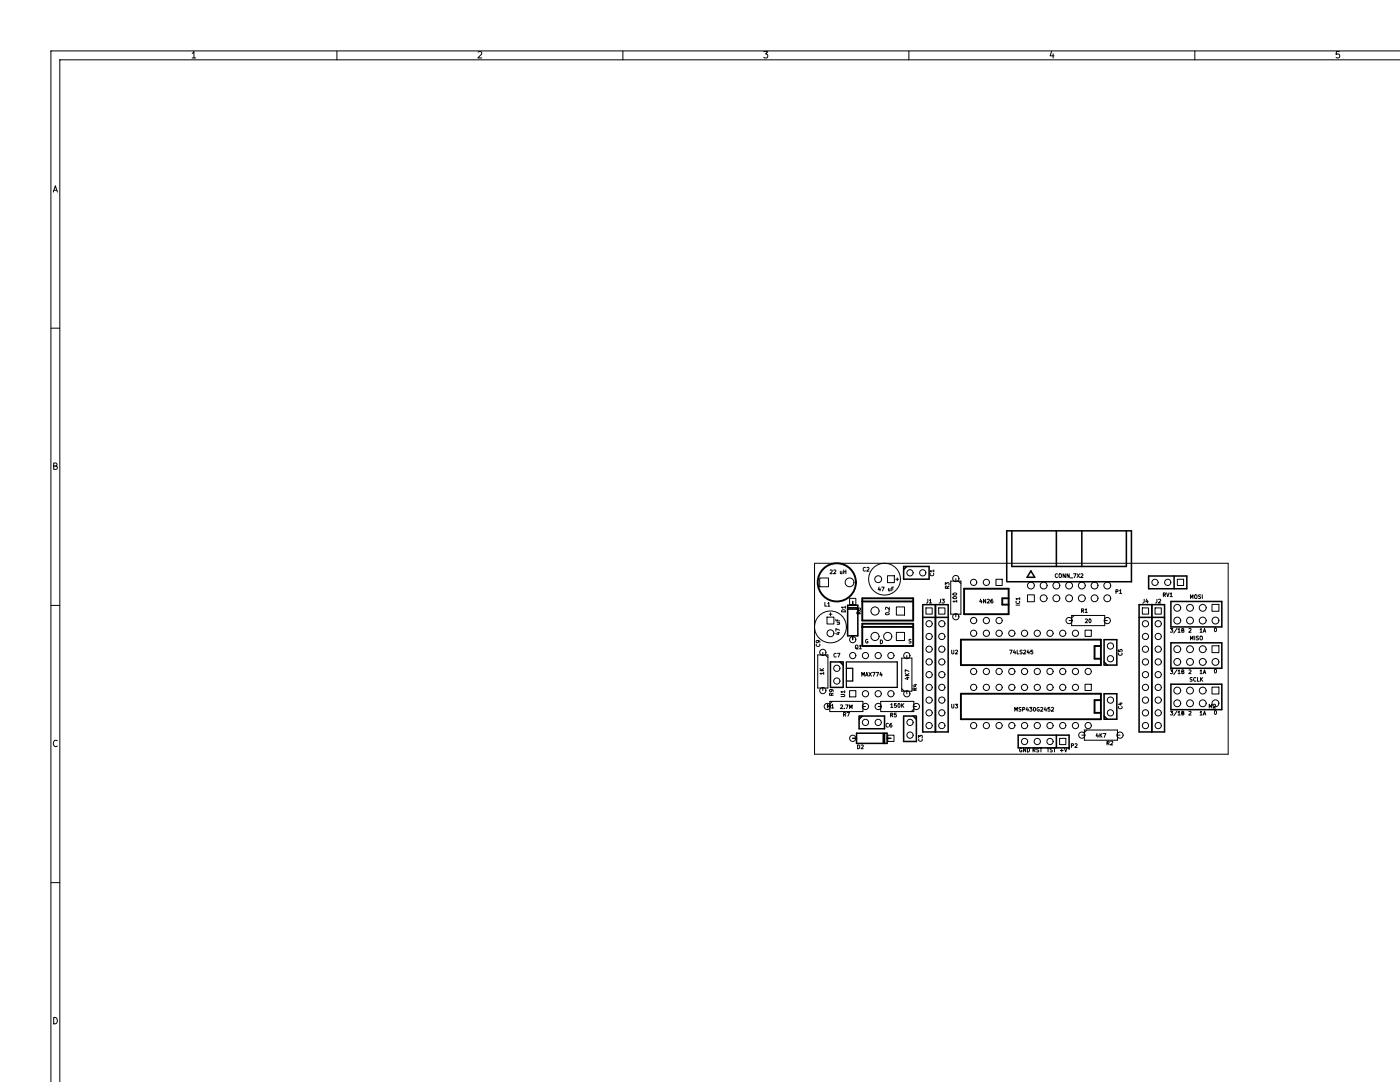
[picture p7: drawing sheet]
<svg xmlns="http://www.w3.org/2000/svg" width="279mm" height="216mm" viewBox="0 0 279 216" stroke-linecap="round" stroke-linejoin="round" font-family="sans-serif">
<g fill="none" stroke="#000" stroke-width=".2">
<path d="M38.3 10.7l.4-.4v1.3M38.3 11.6h.8M67.2 10.2v1.7M95.4 10.4l.5-.1 .2 .4-.7 .9h.7M124.3 10.2v1.7M152.4 10.3h.8l-.4 .5 .4 .1v.5l-.2 .2-.6-.2M181.4 10.2v1.7M209.9 10.2l-.3 .9h.8M210.2 10.7v.9M238.5 10.2v1.7M267.3 10.3h-.6l-.1 .6 .2-.1h.4l.2 .2-.1 .4-.2 .2-.5-.2M279.4 10.2h-269.2v205.7"/>
<path d="M279.4 11.9h-267.5v204M10.6 38.3l.4-1.2 .5 1.2M10.7 38h.7M10.2 65.5h1.7M10.7 93l.6-.1v-.4l-.6-.1v1.3h.5l.2-.5-.3-.2M162.6 112.4h82.5v38.1h-82.5zM163.6 115.3h1.7v1.8h-1.7zM165.7 113.8l.3-.1 .1 .2-.5 .6h.5M166.4 113.8l.3-.1 .1 .2-.5 .6h.5M167.7 114v.4h.3M168 114v.5M168.4 113.7v.8"/>
<path d="M168.4 114.1h.4M168.8 113.7v.8M169.6 119.4h1.2v1.2h-1.2zM172.7 113.3a.33 .33 0 0 0-.4 .3 .33 .33 0 0 0 .4 .3M173 113.3l.3-.1 .1 .2-.4 .6h.4M175.4 117.1l-.1 .6h.4M175.6 117.4v.5M175.9 117.2h.5l-.3 .7M177.1 114.9h1.4v1.4h-1.4zM177.3 117.4v.5l.3-.1M177.6 117.4v.5M178 117.5h.2"/>
<path d="M178.3 117.2h-.3v.7M178.8 115.6h.6M179.1 115.3v.6M185.2 119.6l-.1 .6-.2 .1M185.5 119.8l.2-.2v.7M185.7 114.4a.33 .33 0 0 0 .3 .5 .33 .33 0 0 0 .3-.5M186.4 113.9h-.8l.2 .2M186.4 113.7v.4M187.7 119.6v.6l-.3 .1M188 119.6h.5l-.3 .3h.2v.3h-.4M188.7 116.7v-.4l.2 .2 .1-.2h.3v.4M189 117.4v-.4h-.3v.4h.7"/>
<path d="M189.4 117l-.4 .2M189.7 116h2.1v6.6h-2.1zM190.2 119.1a.37 .37 0 0 1 .4-.1 .37 .37 0 0 1 .3 .4 .37 .37 0 0 1-.4 .1 .37 .37 0 0 1-.3-.4zM190.3 118.4a.36 .36 0 0 1 .4-.1 .36 .36 0 0 1 .2 .3 .37 .37 0 0 1-.4 .2 .37 .37 0 0 1-.3-.4zM190.8 115.4v.6M190.9 120h-.7l.2 .2M190.9 119.8v.4M191.3 116l.5 .5M195.7 119.5l-.2 .6h.5M195.9 119.8v.5M196.7 119.6v.7l-.4-.7v.7M197 119.6h.3l.2 .2-.5 .5h.5"/>
<path d="M198.1 119.6l-.3 .1-.1 .5 .2 .1 .2-.1v-.3l-.4 .1M198.8 115.6h1.2v1.2h-1.2zM202.8 120a.33 .33 0 0 0 .3 .4 .33 .33 0 0 0 .3-.4M203.5 119.5h-.7l.2 .2M203.5 119.2v.5M205.1 118.7h1.3v1.4h-1.3zM211.1 114.6a.33 .33 0 0 0-.5 .3 .33 .33 0 0 0 .5 .3M211.4 114.6l.1-.1 .3 .1-.1 .6-.3-.1zM212.6 114.5v.7l-.4-.7v.7M213.4 114.5v.7l-.5-.7v.7M213.6 115.3h.5M214.2 114.5h.5l-.3 .7"/>
<path d="M214.9 114.5l.5 .7M215.4 114.5l-.5 .7M215.7 114.6l.3-.1 .1 .2-.4 .5h.4M222.7 118.1l.4-.1v-.3h-.4v.7M223.4 117.9l.2-.2v.7M223.4 118.4h.5M228.3 119.6v.6l-.2 .1M228.9 119.5l-.2 .6h.4M229 119.8v.5M230.9 119.6v.6l-.3 .1M231.2 119.6h.3l.1 .2-.4 .5h.4M232.2 118.7h.3l.1-.3-.4-.1v.7"/>
<path d="M232.3 118.7l.3 .3M232.8 118.3l.3 .7 .2-.7M233.5 118.5l.2-.2v.7M233.5 119h.5M235 115.6h1.2v1.2h-1.2zM237.6 119.4v-.7l.2 .5 .3-.5v.7M238.4 118.8l.2-.1 .3 .1-.1 .6-.4-.1zM239.6 118.7h-.3l-.1 .1 .4 .3v.3h-.4M239.9 118.7v.7M10.2 120.8h1.7M162.9 128.5a.33 .33 0 0 0 .4 .5 .33 .33 0 0 0 .3-.5M163.2 130.7h2v6.6h-2z"/>
<path d="M163.2 127.8l.1 .4h-.4v-.2l.1-.2h.4l.2 .4M163.6 133.8h.8M163.6 133.4l.5 .4M164.2 130.2v.5M164.2 137.3v.5M164.4 134.4h-.8l.3 .2M164.4 134.1v.5M164.4 133.4l-.4 .3M164.6 120.2v.8h.4M164.7 130.7l.5 .5M165 123.1h1.4v1.4h-1.4zM165.2 120.4l.2-.2v.8"/>
<path d="M165.2 121h.4M165.5 122.6h.5M165.6 140h6.6v2h-6.6zM165.8 122.3v.5M165.9 137.6l.1 .3-.4 .1-.1-.3 .2-.1h.4l.2 .3M165.9 138.7v-.3l-.3-.1-.1 .4h.8M166.1 140l-.5 .5M166.3 138.3l-.4 .3M166.8 123.5v.4h.8M166.9 130.4a.33 .33 0 0 0-.5 .3 .33 .33 0 0 0 .5 .3M167.1 126.3h.5M167.1 124.3h.5"/>
<path d="M167.1 130.4h.5l-.3 .7M167.2 123.6v.3M167.3 126.1v.5l-.5-.2M167.5 124.3v.2l-.4 .1M167.6 125.8l-.8-.4v.5M167.8 138.6h.6l.2 .1-.2 .3h-.6M168.1 121.7a.39 .39 0 0 1 .4 0 .39 .39 0 0 1 .2 .4h-.7zM168.6 138h-.8l.2 .3M168.6 137.8v.5M168.7 121.2h-.7l.2 .2M168.7 120.9v.5M169.6 137.8h1.2v1.3h-1.2z"/>
<path d="M170.9 129.3l.4 .2M171 121.4l.2 .3 .4 .1 .2-.2-.1-.2h-.4l.1 .4M171.4 122.5v-.4h-.3l-.1 .4h.8M171.5 128.9l.2-.2v.8M171.5 129.5h.4M171.8 122l-.4 .3M172 134.9v-.7l.2 .5 .3-.5v.7M172.7 134.9l.3-.7 .2 .7M172.8 134.7h.4M173.2 127.6a.34 .34 0 0 0-.5 .4 .34 .34 0 0 0 .5 .2v-.2h-.1M173.4 134.2l.5 .7M173.9 134.2l-.5 .7"/>
<path d="M174.1 134.2h.5l-.3 .7M174.8 134.2h.5l-.3 .7M175.7 127.7a.38 .38 0 0 1 .4 .4 .38 .38 0 0 1-.4 .3zM175.8 140h6.6v2h-6.6zM175.8 134.1l-.2 .6h.5M176 134.4v.5M176.8 122.3a.37 .37 0 0 1 .4-.1 .37 .37 0 0 1 .2 .4 .37 .37 0 0 1-.4 .1 .37 .37 0 0 1-.2-.4zM177.4 121.9h.1M177.5 121.2v.4l-.6-.4-.2 .1 .1 .3M178.9 121.1h1.6v1.6h-1.6zM178.9 126.2h1.6v1.6h-1.6zM180 131.3h2v6.6h-2z"/>
<path d="M180 137.4l.5 .5M180.7 134.8h.7M180.7 134.4l.4 .4M180.9 135.2h.5M181 130.8v.5M181 137.9v.5M181.2 135.1v.5l-.6-.2M181.4 134l-.7-.4v.5M181.4 134.4l-.4 .3M181.8 127.6h-.3l-.1 .1 .4 .3v.2l-.4 .1M182.4 136.6h.5M182.6 137.7l-.1-.3-.2-.1-.1 .4h.7"/>
<path d="M182.7 136.5v.5l-.6-.2M182.9 137.3l-.3 .2M184.8 121.3h1.2v1.2h-1.2zM185.5 120.3h.4M187.3 121.3h1.3v1.2h-1.3zM189.9 129.7v.6l.2 .2 .3-.2v-.6M190.7 129.8l.3-.1 .1 .2-.5 .6h.5M190.8 122.6v.5M201.5 129.7h.5l-.3 .8M202.4 129.7l-.2 .5h.5M202.6 130v.5M202.8 120.7h.7"/>
<path d="M203 129.7v.8h.4M204 129.8h-.4v.2l.4 .3-.1 .2-.3-.1M204.3 129.8l.3-.1 .1 .2-.5 .6h.5M205.2 129.7l-.2 .5h.5M205.4 130v.5M206.1 129.7h-.4v.4h.4v.3h-.4M213.4 123.8h.5M213.9 122.8h6.6v2h-6.6zM214.4 122.8l-.5 .5M215.9 121.9l.3-.1v-.3h-.3v.7M216 121.9l.3 .3M216.5 136.5h1.3v1.3h-1.3z"/>
<path d="M216.5 125.7h1.3v1.3h-1.3zM216.6 121.7l.2-.2v.7M216.6 122.2h.4M216.6 123.6l.3-.1 .1 .2-.4 .6h.4M217.4 123.5h.1a.34 .34 0 0 1 .3 .4 .34 .34 0 0 1-.4 .3zM220.5 123.8h.5M223.2 129.6v.4h.4l-.1-.3 .4-.1v.4M223.3 130.3a.33 .33 0 0 0 .3 .5 .33 .33 0 0 0 .3-.5M228 121.3h1.2v1.2h-1.2zM230.5 121.3h1.3v1.2h-1.3zM233.6 133.7h.4l-.2 .3h.2v.3h-.4M233.6 125.4h.4l-.2 .3 .2 .1v.3h-.4"/>
<path d="M234.9 133.6l-.6 1M234.9 125.4l-.6 .9M235.1 133.9l.2-.2v.7M235.1 125.6l.2-.2v.8M235.1 134.4h.4M235.1 126.2h.4M235.9 134h.3v-.3h-.3v.7h.2l.2-.2-.2-.2M235.9 125.8l.3-.1v-.2l-.3-.1v.8h.2l.2-.3-.2-.1M237.3 133.7h.3l.1 .2-.5 .5h.5M237.3 125.5l.3-.1 .1 .2-.5 .6h.5M237.6 127.7v-.8l.2 .6 .3-.6v.8M237.9 135.2l-.4 .1v.2l.4 .3-.1 .1h-.3"/>
<path d="M238.4 126.9v.8M238.7 135.3a.33 .33 0 0 0-.5 .3 .33 .33 0 0 0 .5 .3M239 135.2v.7h.3M239.2 127l-.3-.1-.1 .2 .4 .3v.2h-.4M239.5 133.9l.2-.2v.7M239.5 125.6l.2-.2v.8M239.5 134.4h.4M239.5 126.2h.4M239.5 127l.2-.1 .2 .1v.6h-.4zM239.6 135.2v.7M239.7 135.5l.3 .4M240 135.2l-.4 .4"/>
<path d="M240.1 134.4l.3-.7 .2 .7M240.1 126.2l.3-.8 .2 .8M240.2 134.2h.4M240.2 125.9h.4M241.9 128.9h1.4v1.3h-1.4zM241.9 120.6h1.4v1.4h-1.4zM241.9 137.1h1.4v1.4h-1.4zM242.5 133.6v-.1a.34 .34 0 0 1 .3 .4 .34 .34 0 0 1-.4 .3zM242.5 125.3a.34 .34 0 0 1 .3 .4 .34 .34 0 0 1-.4 .3zM11.4 147.8a.6 .6 0 0 0-.8 .5 .6 .6 0 0 0 .6 .7l.2-.1M165.1 141h.5M165.1 141.3v-.8l.3 .6 .2-.6v.8"/>
<path d="M165.9 140.7l.3-.2v.8M165.9 141.3h.5M167.7 140.7h.3l.2 .2-.5 .5h.5M168.4 142.6l.3-.1v-.3h-.3v.7M168.5 141.3v.1M168.5 142.6l.3 .3M168.8 140.7h.5l-.4 .7M169 142.2h.5l-.3 .7M169.6 141.4v-.7l.2 .5 .3-.5v.7M171.2 148.7a.38 .38 0 0 1 .4 .3 .38 .38 0 0 1-.4 .4zM171.9 148.7h.3l.1 .2-.5 .5h.5M172.2 141h.5"/>
<path d="M175.3 141h.5M177.2 146.7h1.2v1.2h-1.2zM177.3 144.4a.33 .33 0 0 0-.5 .3 .33 .33 0 0 0 .5 .3M177.8 142.7h.3v-.3l-.3-.1v.8M177.8 140.6l.2-.2v.7M177.8 141.1h.4M177.9 142.7l.3 .4M177.9 144.3l-.3 .2v.4l.1 .2 .3-.1-.1-.3-.3 .1M178.9 142.3h-.4v.4l.3-.1 .1 .4h-.4M178.9 140.4h-.4v.4l.3-.1 .1 .4h-.4M179.3 140.5l.1-.1a.34 .34 0 0 1 .2 .4 .34 .34 0 0 1-.3 .3zM179.9 140.4v.7"/>
<path d="M180.1 140.7l.3 .4M180.4 140.4l-.5 .4M182.4 141h.5M182.4 141.5l-.5 .5M183.3 147.2v-.5l.3 .3 .1-.2h.3v.4M183.4 147.4a.33 .33 0 0 0 .3 .5 .33 .33 0 0 0 .3-.5M189.9 140.5v.6l.2 .2 .3-.2v-.6M190.6 140.5h.5l-.2 .3 .2 .1v.3h-.5M202.5 141.9v-.7l.3 .5 .2-.5v.7M203.8 141.2h-.4v.2l.4 .4-.2 .1h-.3M203.9 149.3a.34 .34 0 0 0-.4 .4 .34 .34 0 0 0 .4 .3v-.3h-.1M204.1 141.6l.3-.1 .1-.3h-.4v.7"/>
<path d="M204.7 149.3v.7l-.4-.7v.7M205 141.1l-.2 .6h.5M205 149.3a.38 .38 0 0 1 .5 .4 .38 .38 0 0 1-.5 .3zM205.2 141.4v.5M205.5 141.2h.4l-.2 .2 .2 .1v.3h-.4M206.2 149.7l.3-.1 .1-.2-.4-.1v.7M206.3 141.2h.1a.34 .34 0 0 1 .3 .3 .34 .34 0 0 1-.4 .3zM206.3 149.7l.3 .3M207.3 149.3l-.4 .1v.2l.4 .3-.1 .1h-.3M207.4 141.2a.34 .34 0 0 0-.5 .3 .34 .34 0 0 0 .5 .3v-.2h-.1M207.5 149.3h.5M207.7 141.2h.3l.1 .2-.4 .5h.4"/>
<path d="M207.7 149.3v.7M208.6 141.1l-.2 .6h.5M208.8 141.4v.5M208.9 149.3h.5M209.2 149.3v.7M209.5 141.2h-.3l-.1 .3h.4v.3h-.4M209.8 141.2h.3l.2 .2-.5 .5h.5M210 149.3l-.4 .1v.2l.4 .3-.1 .1h-.3M210.2 149.3h.5M210.4 149.3v.7M211.5 147.3h1.2v1.3h-1.2zM211.6 149.8h.6"/>
<path d="M211.9 149.5v.5M212.4 149.3l.3 .7 .2-.7M213.8 148.8h.4v-.3l-.4-.1v.7M214.5 148.5l.3-.1 .2 .2-.5 .5h.5M215.9 146.7h.5M216.4 145.7h6.6v2h-6.6zM216.9 145.7l-.5 .5M218.9 146.3l-.1 .6h.4M219.1 146.6v.5M219.5 146.4v.7M219.6 146.7l.3 .4M219.9 146.4l-.4 .4"/>
<path d="M220.2 146.4h.5l-.3 .7M220.9 148.3l.4-.1v-.2l-.4-.1v.7M221.1 148.3l.3 .3M221.6 148l.3-.1 .2 .2-.5 .5h.5M223 146.7h.5M223.3 141a.33 .33 0 0 0 .3 .4 .33 .33 0 0 0 .3-.4M223.5 140.3h.5M223.7 140.2v.5l-.5-.2M233.6 141.9h.4l-.2 .3 .2 .1v.3h-.4M234.9 141.9l-.6 .9M235.1 142.1l.2-.2v.8M235.1 142.7h.4"/>
<path d="M235.9 142.3l.3-.1v-.2l-.3-.1v.8h.2l.2-.3-.2-.1M237.3 142l.3-.1 .1 .2-.5 .6h.5M239.5 142.1l.2-.2v.8M239.5 142.7h.4M240.1 142.7l.3-.8 .2 .8M240.2 142.5h.4M241.3 141.3v-.8l.3 .6 .2-.6v.8M242.1 140.6l.3-.1 .2 .2-.5 .6h.5M242.5 141.8a.34 .34 0 0 1 .3 .4 .34 .34 0 0 1-.4 .3zM10.2 176.1h1.7M10.7 203a.64 .64 0 0 1 .7 .7 .64 .64 0 0 1-.7 .6z"/>
<circle cx="169.5" cy="116.2" r=".88"/>
<circle cx="175.3" cy="115.6" r=".69"/>
<circle cx="176.5" cy="115.6" r="3.2"/>
<circle cx="181.6" cy="114.3" r=".62"/>
<circle cx="184.1" cy="114.3" r=".62"/>
<circle cx="190.8" cy="115.4" r=".62"/>
<circle cx="194.3" cy="116.2" r=".62"/>
<circle cx="196.8" cy="116.2" r=".62"/>
<circle cx="205.7" cy="116.8" r=".69"/>
<circle cx="208.3" cy="116.8" r=".69"/>
<circle cx="208.3" cy="119.4" r=".69"/>
<circle cx="210.8" cy="119.4" r=".69"/>
<circle cx="210.8" cy="116.8" r=".69"/>
<circle cx="213.4" cy="116.8" r=".69"/>
<circle cx="213.4" cy="119.4" r=".69"/>
<circle cx="215.9" cy="116.8" r=".69"/>
<circle cx="215.9" cy="119.4" r=".69"/>
<circle cx="218.4" cy="116.8" r=".69"/>
<circle cx="218.4" cy="119.4" r=".69"/>
<circle cx="221" cy="119.4" r=".69"/>
<circle cx="221" cy="116.8" r=".69"/>
<circle cx="230.5" cy="116.2" r=".62"/>
<circle cx="233" cy="116.2" r=".62"/>
<circle cx="164.2" cy="130.2" r=".62"/>
<circle cx="164.2" cy="137.8" r=".62"/>
<circle cx="165.7" cy="125.1" r="3.2"/>
<circle cx="165.7" cy="126.4" r=".69"/>
<circle cx="167" cy="135.9" r=".62"/>
<circle cx="167" cy="133.3" r=".62"/>
<circle cx="170.2" cy="127.6" r=".62"/>
<circle cx="170.2" cy="130.8" r=".62"/>
<circle cx="171" cy="129.1" r=".36"/>
<circle cx="172.7" cy="130.8" r=".62"/>
<circle cx="172.7" cy="138.4" r=".62"/>
<circle cx="174.6" cy="127" r=".81"/>
<circle cx="174.6" cy="121.9" r=".81"/>
<circle cx="175.3" cy="130.8" r=".62"/>
<circle cx="175.3" cy="138.4" r=".62"/>
<circle cx="177.2" cy="127" r=".81"/>
<circle cx="177.8" cy="138.4" r=".62"/>
<circle cx="177.8" cy="130.8" r=".62"/>
<circle cx="181" cy="130.8" r=".62"/>
<circle cx="181" cy="138.4" r=".62"/>
<circle cx="185.4" cy="127" r=".62"/>
<circle cx="185.4" cy="139.7" r=".62"/>
<circle cx="185.4" cy="132.1" r=".62"/>
<circle cx="185.4" cy="134.6" r=".62"/>
<circle cx="185.4" cy="137.2" r=".62"/>
<circle cx="185.4" cy="129.5" r=".62"/>
<circle cx="185.4" cy="124.5" r=".62"/>
<circle cx="188" cy="124.5" r=".62"/>
<circle cx="188" cy="137.2" r=".62"/>
<circle cx="188" cy="134.6" r=".62"/>
<circle cx="188" cy="127" r=".62"/>
<circle cx="188" cy="139.7" r=".62"/>
<circle cx="188" cy="132.1" r=".62"/>
<circle cx="188" cy="129.5" r=".62"/>
<circle cx="190.8" cy="123.1" r=".62"/>
<circle cx="194.3" cy="137.2" r=".62"/>
<circle cx="194.3" cy="134" r=".62"/>
<circle cx="194.3" cy="126.4" r=".62"/>
<circle cx="194.3" cy="123.8" r=".62"/>
<circle cx="196.8" cy="126.4" r=".62"/>
<circle cx="196.8" cy="123.8" r=".62"/>
<circle cx="196.8" cy="137.2" r=".62"/>
<circle cx="196.8" cy="134" r=".62"/>
<circle cx="199.4" cy="137.2" r=".62"/>
<circle cx="199.4" cy="134" r=".62"/>
<circle cx="199.4" cy="126.4" r=".62"/>
<circle cx="199.4" cy="123.8" r=".62"/>
<circle cx="201.9" cy="134" r=".62"/>
<circle cx="201.9" cy="137.2" r=".62"/>
<circle cx="201.9" cy="126.4" r=".62"/>
<circle cx="204.5" cy="137.2" r=".62"/>
<circle cx="204.5" cy="126.4" r=".62"/>
<circle cx="204.5" cy="134" r=".62"/>
<circle cx="207" cy="137.2" r=".62"/>
<circle cx="207" cy="134" r=".62"/>
<circle cx="207" cy="126.4" r=".62"/>
<circle cx="209.5" cy="126.4" r=".62"/>
<circle cx="209.5" cy="137.2" r=".62"/>
<circle cx="209.5" cy="134" r=".62"/>
<circle cx="212.1" cy="126.4" r=".62"/>
<circle cx="212.1" cy="137.2" r=".62"/>
<circle cx="212.1" cy="134" r=".62"/>
<circle cx="213.4" cy="123.8" r=".62"/>
<circle cx="214.6" cy="137.2" r=".62"/>
<circle cx="214.6" cy="134" r=".62"/>
<circle cx="214.6" cy="126.4" r=".62"/>
<circle cx="217.2" cy="134" r=".62"/>
<circle cx="221" cy="123.8" r=".62"/>
<circle cx="221.6" cy="128.9" r=".62"/>
<circle cx="221.6" cy="131.4" r=".62"/>
<circle cx="221.6" cy="139.7" r=".62"/>
<circle cx="228.6" cy="139.7" r=".62"/>
<circle cx="228.6" cy="134.6" r=".62"/>
<circle cx="228.6" cy="137.2" r=".62"/>
<circle cx="228.6" cy="129.5" r=".62"/>
<circle cx="228.6" cy="124.5" r=".62"/>
<circle cx="228.6" cy="127" r=".62"/>
<circle cx="228.6" cy="132.1" r=".62"/>
<circle cx="231.1" cy="127" r=".62"/>
<circle cx="231.1" cy="132.1" r=".62"/>
<circle cx="231.1" cy="137.2" r=".62"/>
<circle cx="231.1" cy="129.5" r=".62"/>
<circle cx="231.1" cy="134.6" r=".62"/>
<circle cx="231.1" cy="124.5" r=".62"/>
<circle cx="231.1" cy="139.7" r=".62"/>
<circle cx="235" cy="123.8" r=".69"/>
<circle cx="235" cy="132.1" r=".69"/>
<circle cx="235" cy="129.5" r=".69"/>
<circle cx="235" cy="121.3" r=".69"/>
<circle cx="235" cy="137.8" r=".69"/>
<circle cx="237.5" cy="129.5" r=".69"/>
<circle cx="237.5" cy="132.1" r=".69"/>
<circle cx="237.5" cy="123.8" r=".69"/>
<circle cx="237.5" cy="137.8" r=".69"/>
<circle cx="237.5" cy="121.3" r=".69"/>
<circle cx="240" cy="129.5" r=".69"/>
<circle cx="240" cy="132.1" r=".69"/>
<circle cx="240" cy="123.8" r=".69"/>
<circle cx="240" cy="137.8" r=".69"/>
<circle cx="240" cy="121.3" r=".69"/>
<circle cx="242.6" cy="132.1" r=".69"/>
<circle cx="242.6" cy="123.8" r=".69"/>
<circle cx="165.1" cy="141" r=".62"/>
<circle cx="170.2" cy="147.3" r=".62"/>
<circle cx="172.7" cy="144.1" r=".62"/>
<circle cx="172.7" cy="141" r=".62"/>
<circle cx="175.3" cy="144.1" r=".62"/>
<circle cx="175.3" cy="141" r=".62"/>
<circle cx="181.6" cy="146.7" r=".62"/>
<circle cx="181.6" cy="144.1" r=".62"/>
<circle cx="182.9" cy="141" r=".62"/>
<circle cx="185.4" cy="144.8" r=".62"/>
<circle cx="185.4" cy="142.2" r=".62"/>
<circle cx="188" cy="144.8" r=".62"/>
<circle cx="188" cy="142.2" r=".62"/>
<circle cx="194.3" cy="144.8" r=".62"/>
<circle cx="196.8" cy="144.8" r=".62"/>
<circle cx="199.4" cy="144.8" r=".62"/>
<circle cx="201.9" cy="144.8" r=".62"/>
<circle cx="204.5" cy="148" r=".62"/>
<circle cx="204.5" cy="144.8" r=".62"/>
<circle cx="207" cy="148" r=".62"/>
<circle cx="207" cy="144.8" r=".62"/>
<circle cx="209.5" cy="148" r=".62"/>
<circle cx="209.5" cy="144.8" r=".62"/>
<circle cx="212.1" cy="144.8" r=".62"/>
<circle cx="214.6" cy="144.8" r=".62"/>
<circle cx="215.9" cy="146.7" r=".62"/>
<circle cx="217.2" cy="144.8" r=".62"/>
<circle cx="221.6" cy="142.2" r=".62"/>
<circle cx="223.5" cy="146.7" r=".62"/>
<circle cx="228.6" cy="144.8" r=".62"/>
<circle cx="228.6" cy="142.2" r=".62"/>
<circle cx="231.1" cy="144.8" r=".62"/>
<circle cx="231.1" cy="142.2" r=".62"/>
<circle cx="235" cy="140.3" r=".69"/>
<circle cx="237.5" cy="140.3" r=".69"/>
<circle cx="240" cy="140.3" r=".69"/>
<circle cx="242.6" cy="140.3" r=".69"/>
</g>
<g fill="none" stroke="#000" stroke-width=".3">
<path d="M180.3 113v2.6h5.1v-2.6h-5M181 113l-.7 .7M200.9 116v-10.1h24.9v10.2h-24.9M201.9 105.9v7.1h22.9v-7.1M205.7 113.9l.8 1.3h-1.5zM210.8 105.9v7.1M215.9 105.9v7.1M229.2 114.9h7.7v2.6h-7.7zM234.3 114.9v2.6M167.6 132.1l.7 .6M168.3 132.1h-2.6v5.1h2.6v-5.1M169.2 120.8h2v6.1h-2z"/>
<path d="M169.2 121.3h2M169.2 121.5h2M170.2 120v.8M170.2 126.9v.7M184.2 120.7h5v25.4h-5zM184.2 123.2h5M186.7 120.7v25.4M220.3 132.7v-5.1h2.6v5.1h-2.6M220.3 132.1l.7 .6M227.3 120.7h5.1v25.4h-5.1zM227.3 123.2h5.1M229.9 120.7v25.4"/>
<path d="M233.7 128.3h10.1v5.1h-10.1zM233.7 120h10.1v5.1h-10.1zM233.7 136.5h10.1v5.1h-10.1zM170.2 147.3h.7M170.9 146.3h6.1v2h-6.1zM171.5 142.9v2.5h5v-2.5h-5M172.1 142.9l-.6 .6M176.3 146.3v2M176.5 146.3v2M177 147.3h.8M182.2 142.9l.7 .6M182.9 142.9h-2.6v5.1h2.6v-5.1"/>
<path d="M203.2 146.7h10.2v2.5h-10.2zM210.8 146.7v2.5M220.3 143.5v-5.1h2.6v5.1h-2.6M220.3 142.9l.7 .6"/>
</g>
<g fill="none" stroke="#000" stroke-width=".38">
<path d="M172.1 119.4h10.1v4.4h-10.1zM192.4 117.5h8.9v5.1h-8.9zM201.3 119.4h-1.3v1.3h1.3M172.1 124.5h10.1v4.4h-10.1zM172.1 120h10.1M172.1 125.1h10.1M191.8 138.4h27.9v5.1h-27.9zM191.8 127.6h27.9v5.1h-27.9zM219.7 139.7h-1.3v2.5h1.3M219.7 128.9h-1.3v2.5h1.3"/>
<circle cx="167" cy="116.2" r="3.8"/>
</g>
<path d="M168.9 133.4h1.3v2.5h-1.3M168.9 132.1h10.2v5.1h-10.2z" fill="none" stroke="#000" stroke-width=".25"/>
<circle cx="213.4" cy="149.2" r=".15" fill="#000"/>
</svg>
